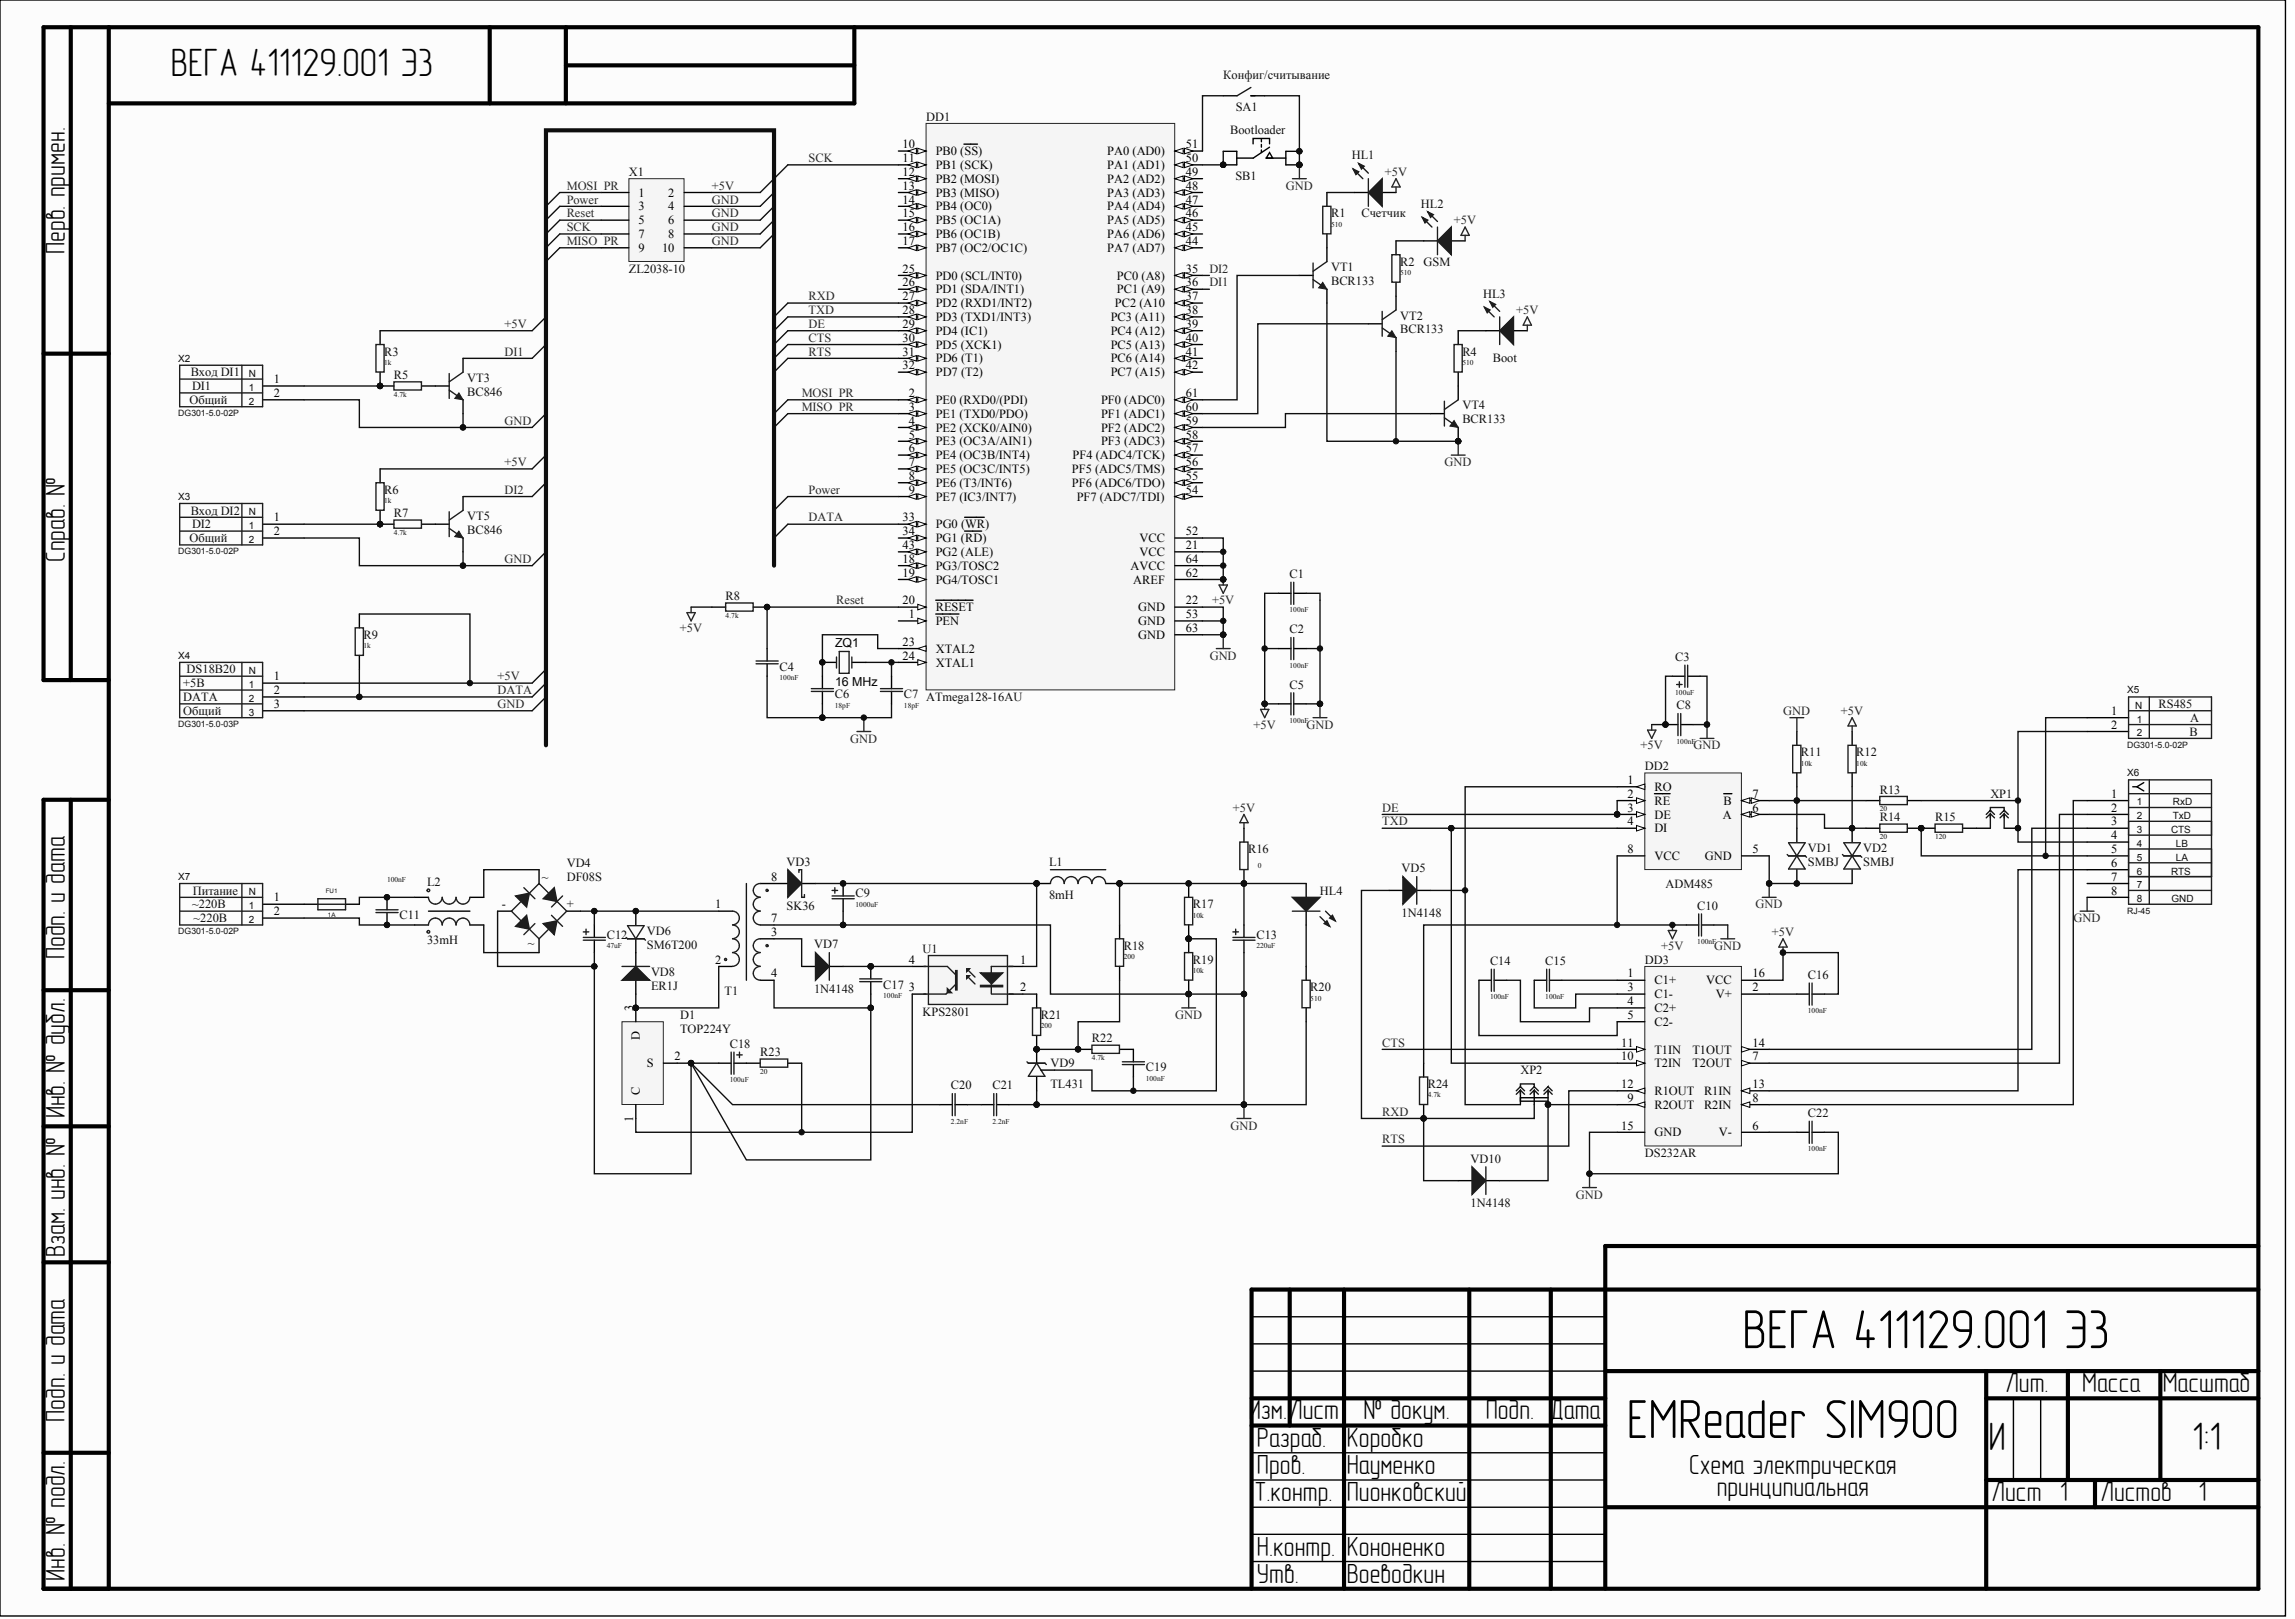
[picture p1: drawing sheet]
<svg xmlns="http://www.w3.org/2000/svg" width="700mm" height="494mm" viewBox="0 0 700 494" stroke-linecap="round" stroke-linejoin="round" font-family="sans-serif">
<defs><g id="words">
<g font-size="16.9">
<text x="531.7" y="411.3">ВЕГА 411129.001 Э3</text>
<text x="496.4" y="438.7">EMReader SIM900</text>
</g>
<g font-size="12.1">
<text x="52.1" y="23.3">ВЕГА 411129.001 Э3</text>
<text x="606.7" y="442.2">И</text>
<text x="668.9" y="442.2">1:1</text>
</g>
<g font-size="8.4">
<text x="19.7" y="77.5" transform="rotate(-90 19.7 77.5)">Перв. примен.</text>
<text x="19.7" y="171.5" transform="rotate(-90 19.7 171.5)">Справ. №</text>
<text x="19.7" y="292.6" transform="rotate(-90 19.7 292.6)">Подп. и дата</text>
<text x="19.7" y="341.2" transform="rotate(-90 19.7 341.2)">Инв. № дубл.</text>
<text x="19.7" y="383.6" transform="rotate(-90 19.7 383.6)">Взам. инв. №</text>
<text x="611.9" y="424.7">Лит.</text>
<text x="635.4" y="424.7">Масса</text>
<text x="659.9" y="424.7">Масштаб</text>
<text x="19.7" y="433.7" transform="rotate(-90 19.7 433.7)">Подп. и дата</text>
<text x="381" y="433">Изм.Лист</text>
<text x="416" y="433">№ докум.</text>
<text x="453.3" y="433">Подп. Дата</text>
<text x="383.5" y="441.3">Разраб.</text>
<text x="410.9" y="441.3">Коробко</text>
<text x="383.5" y="449.6">Пров.</text>
<text x="410.9" y="449.6">Науменко</text>
<text x="515.4" y="449.6">Схема электрическая</text>
<text x="382.7" y="457.9">Т.контр.</text>
<text x="410.9" y="457.9">Пионковский</text>
<text x="523.8" y="456.2">принципиальная</text>
<text x="607.7" y="457.9">Лист 1</text>
<text x="640.9" y="457.9">Листов</text>
<text x="670.8" y="457.9">1</text>
<text x="383.5" y="474.5">Н.контр.</text>
<text x="410.9" y="474.5">Кононенко</text>
<text x="19.7" y="482.3" transform="rotate(-90 19.7 482.3)">Инв. № подл.</text>
<text x="383.5" y="482.8">Утв.</text>
<text x="410.9" y="482.8">Воеводкин</text>
</g>
<g font-size="3.8" fill="#0e0e0e">
<text x="373.2" y="24.2">Конфиг/считывание</text>
<text x="377" y="33.9">SA1</text>
<text x="282.6" y="36.8">DD1</text>
<text x="375.4" y="41">Bootloader</text>
<text x="191.9" y="53.7">X1</text>
<text x="412.5" y="48.6">HL1</text>
<text x="377" y="54.9">SB1</text>
<text x="433.6" y="63.4">HL2</text>
<text x="406.1" y="66.3">R1</text>
<text x="415.4" y="66.3">Счетчик</text>
<text x="191.9" y="83.2">ZL2038-10</text>
<text x="406.1" y="82.8">VT1</text>
<text x="427.2" y="81.1">R2</text>
<text x="434.4" y="81.1">GSM</text>
<text x="406.1" y="87">BCR133</text>
<text x="452.5" y="90.8">HL3</text>
<text x="427.2" y="97.5">VT2</text>
<text x="427.2" y="101.7">BCR133</text>
<text x="117.2" y="108.5">R3</text>
<text x="446.2" y="108.5">R4</text>
<text x="455.5" y="110.6">Boot</text>
<text x="58.2" y="114.8">Вход DI1</text>
<text x="58.6" y="119">DI1</text>
<text x="120.2" y="115.6">R5</text>
<text x="142.5" y="116.5">VT3</text>
<text x="57.8" y="123.2">Общий</text>
<text x="142.5" y="120.7">BC846</text>
<text x="446.2" y="124.9">VT4</text>
<text x="446.2" y="129.1">BCR133</text>
<text x="117.2" y="150.6">R6</text>
<text x="58.2" y="157">Вход DI2</text>
<text x="58.6" y="161.2">DI2</text>
<text x="120.2" y="157.8">R7</text>
<text x="142.5" y="158.6">VT5</text>
<text x="57.8" y="165.4">Общий</text>
<text x="142.5" y="162.9">BC846</text>
<text x="393.5" y="176.4">C1</text>
<text x="221.4" y="183.1">R8</text>
<text x="110.9" y="194.9">R9</text>
<text x="393.5" y="193.2">C2</text>
<text x="511.2" y="201.6">C3</text>
<text x="55.9" y="209.7">+5B</text>
<text x="56.9" y="205.4">DS18B20</text>
<text x="237.9" y="204.6">C4</text>
<text x="55.9" y="213.9">DATA</text>
<text x="254.7" y="213">C6</text>
<text x="275.8" y="213">C7 ATmega128-16AU</text>
<text x="393.5" y="210.1">C5</text>
<text x="658.6" y="216">RS485</text>
<text x="55.9" y="218.1">Общий</text>
<text x="511.6" y="216.4">C8</text>
<text x="668.3" y="220.2">A</text>
<text x="668" y="224.4">B</text>
<text x="549.5" y="230.7">R11</text>
<text x="566.4" y="230.7">R12</text>
<text x="501.9" y="235">DD2</text>
<text x="573.6" y="242.1">R13</text>
<text x="607.3" y="243.4">XP1</text>
<text x="573.6" y="250.6">R14</text>
<text x="590.4" y="250.6">R15</text>
<text x="380.8" y="260.2">R16</text>
<text x="551.6" y="260">VD1</text>
<text x="568.5" y="260">VD2</text>
<text x="165.3" y="268.7">~</text>
<text x="172.9" y="264.5">VD4</text>
<text x="172.9" y="268.7">DF08S</text>
<text x="240" y="264">VD3</text>
<text x="320.1" y="264">L1</text>
<text x="427.6" y="266.2">VD5</text>
<text x="551.6" y="264.3">SMBJ</text>
<text x="568.5" y="264.3">SMBJ</text>
<text x="58.8" y="272.9">Питание</text>
<text x="130.3" y="270.4">L2</text>
<text x="261.1" y="273.7">C9</text>
<text x="320.1" y="274.2">8mH</text>
<text x="402.8" y="272.9">HL4</text>
<text x="508.2" y="270.8">ADM485</text>
<text x="58.6" y="277.1">~220B</text>
<text x="59" y="281.3">~220B</text>
<text x="121.9" y="280.5">C11</text>
<text x="153.1" y="277.1">-</text>
<text x="172.9" y="277.1">+</text>
<text x="240" y="277.5">SK36</text>
<text x="364" y="277.1">R17</text>
<text x="427.6" y="279.6">1N4148</text>
<text x="517.9" y="277.5">C10</text>
<text x="185.1" y="286.4">C12</text>
<text x="197.4" y="285.3">VD6</text>
<text x="383.4" y="286.4">C13</text>
<text x="130.3" y="288.1">33mH</text>
<text x="161.1" y="288.9">~</text>
<text x="197.4" y="289.6">SM6T200</text>
<text x="248.4" y="289.3">VD7</text>
<text x="281.5" y="290.7">U1</text>
<text x="342.9" y="289.8">R18</text>
<text x="364" y="294">R19</text>
<text x="501.9" y="294">DD3</text>
<text x="198.6" y="297.8">VD8</text>
<text x="454.6" y="294.4">C14</text>
<text x="471.5" y="294.4">C15</text>
<text x="551.6" y="298.6">C16</text>
<text x="198.6" y="302">ER1J</text>
<text x="221.1" y="303.7">T1</text>
<text x="248.4" y="302.8">1N4148</text>
<text x="269.5" y="301.6">C17</text>
<text x="399.8" y="302.4">R20</text>
<text x="207.5" y="310.8">D1</text>
<text x="281.5" y="309.8">KPS2801</text>
<text x="317.6" y="310.8">R21</text>
<text x="207.5" y="315.1">TOP224Y</text>
<text x="222.7" y="319.7">C18</text>
<text x="232" y="322.2">R23</text>
<text x="333.2" y="318">R22</text>
<text x="320.5" y="325.6">VD9</text>
<text x="349.6" y="326.9">C19</text>
<text x="463.9" y="327.7">XP2</text>
<text x="290.2" y="332.3">C20</text>
<text x="302.8" y="332.3">C21</text>
<text x="320.5" y="331.9">TL431</text>
<text x="435.7" y="331.9">R24</text>
<text x="551.6" y="340.8">C22</text>
<text x="501.9" y="353">DS232AR</text>
<text x="448.7" y="354.7">VD10</text>
<text x="448.7" y="368.2">1N4148</text>
</g>
<g font-size="3.8">
<text x="275.4" y="45.2">10</text>
<text x="285.5" y="47.3">PB0 (SS)</text>
<text x="337.9" y="47.3">PA0 (AD0)</text>
<text x="361.9" y="45.2">51</text>
<text x="275.4" y="49.5">11</text>
<text x="275.4" y="53.7">12</text>
<text x="285.5" y="51.6">PB1 (SCK)</text>
<text x="337.9" y="51.6">PA1 (AD1)</text>
<text x="361.9" y="53.7">49</text>
<text x="361.9" y="49.5">50</text>
<text x="194.8" y="60">1</text>
<text x="203.9" y="60">2</text>
<text x="275.4" y="57.9">13</text>
<text x="285.5" y="55.8">PB2 (MOSI)</text>
<text x="285.5" y="60">PB3 (MISO)</text>
<text x="337.9" y="60">PA3 (AD3)</text>
<text x="337.9" y="55.8">PA2 (AD2)</text>
<text x="361.9" y="57.9">48</text>
<text x="194.8" y="64.2">3</text>
<text x="203.9" y="64.2">4</text>
<text x="275.4" y="62.1">14</text>
<text x="285.5" y="64.2">PB4 (OC0)</text>
<text x="337.9" y="64.2">PA4 (AD4)</text>
<text x="361.9" y="62.1">47</text>
<text x="194.8" y="68.4">5</text>
<text x="203.9" y="68.4">6</text>
<text x="275.4" y="66.3">15</text>
<text x="275.4" y="70.5">16</text>
<text x="285.5" y="68.4">PB5 (OC1A)</text>
<text x="337.9" y="68.4">PA5 (AD5)</text>
<text x="361.9" y="70.5">45</text>
<text x="361.9" y="66.3">46</text>
<text x="194.8" y="72.6">7</text>
<text x="194.8" y="76.9">9</text>
<text x="202" y="76.9">10</text>
<text x="203.9" y="72.6">8</text>
<text x="275.4" y="74.7">17</text>
<text x="285.5" y="72.6">PB6 (OC1B)</text>
<text x="285.5" y="76.9">PB7 (OC2/OC1C)</text>
<text x="337.9" y="76.9">PA7 (AD7)</text>
<text x="337.9" y="72.6">PA6 (AD6)</text>
<text x="361.9" y="74.7">44</text>
<text x="275.4" y="83.2">25</text>
<text x="361.9" y="83.2">35</text>
<text x="275.4" y="87.4">26</text>
<text x="285.5" y="85.3">PD0 (SCL/INT0)</text>
<text x="285.5" y="89.5">PD1 (SDA/INT1)</text>
<text x="340.8" y="85.3">PC0 (A8)</text>
<text x="340.8" y="89.5">PC1 (A9)</text>
<text x="361.9" y="87.4">36</text>
<text x="275.4" y="91.6">27</text>
<text x="275.4" y="95.8">28</text>
<text x="285.5" y="93.7">PD2 (RXD1/INT2)</text>
<text x="340.2" y="93.7">PC2 (A10</text>
<text x="361.9" y="91.6">37</text>
<text x="361.9" y="95.8">38</text>
<text x="275.4" y="100">29</text>
<text x="285.5" y="97.9">PD3 (TXD1/INT3)</text>
<text x="338.9" y="97.9">PC3 (A11)</text>
<text x="361.9" y="100">39</text>
<text x="275.4" y="104.3">30</text>
<text x="285.5" y="102.2">PD4 (IC1)</text>
<text x="285.5" y="106.4">PD5 (XCK1)</text>
<text x="338.9" y="102.2">PC4 (A12)</text>
<text x="338.9" y="106.4">PC5 (A13)</text>
<text x="361.9" y="104.3">40</text>
<text x="275.4" y="108.5">31</text>
<text x="275.4" y="112.7">32</text>
<text x="285.5" y="110.6">PD6 (T1)</text>
<text x="338.9" y="110.6">PC6 (A14)</text>
<text x="361.9" y="108.5">41</text>
<text x="361.9" y="112.7">42</text>
<text x="83.5" y="116.9">1</text>
<text x="285.5" y="114.8">PD7 (T2)</text>
<text x="338.9" y="114.8">PC7 (A15)</text>
<text x="83.5" y="121.1">2</text>
<text x="277.3" y="121.1">2</text>
<text x="277.3" y="125.3">3</text>
<text x="285.5" y="123.2">PE0 (RXD0/(PDI)</text>
<text x="336" y="123.2">PF0 (ADC0)</text>
<text x="361.9" y="125.3">60</text>
<text x="361.9" y="121.1">61</text>
<text x="277.3" y="129.6">4</text>
<text x="285.5" y="127.4">PE1 (TXD0/PDO)</text>
<text x="285.5" y="131.7">PE2 (XCK0/AIN0)</text>
<text x="336" y="131.7">PF2 (ADC2)</text>
<text x="336" y="127.4">PF1 (ADC1)</text>
<text x="361.9" y="129.6">59</text>
<text x="277.3" y="133.8">5</text>
<text x="277.3" y="138">6</text>
<text x="285.5" y="135.9">PE3 (OC3A/AIN1)</text>
<text x="336" y="135.9">PF3 (ADC3)</text>
<text x="361.9" y="138">57</text>
<text x="361.9" y="133.8">58</text>
<text x="277.3" y="142.2">7</text>
<text x="285.5" y="140.1">PE4 (OC3B/INT4)</text>
<text x="327.3" y="140.1">PF4 (ADC4/TCK)</text>
<text x="361.9" y="142.2">56</text>
<text x="277.3" y="146.4">8</text>
<text x="285.5" y="144.3">PE5 (OC3C/INT5)</text>
<text x="285.5" y="148.5">PE6 (T3/INT6)</text>
<text x="327.1" y="148.5">PF6 (ADC6/TDO)</text>
<text x="327.1" y="144.3">PF5 (ADC5/TMS)</text>
<text x="361.9" y="146.4">55</text>
<text x="277.3" y="150.6">9</text>
<text x="285.5" y="152.7">PE7 (IC3/INT7)</text>
<text x="328.5" y="152.7">PF7 (ADC7/TDI)</text>
<text x="361.9" y="150.6">54</text>
<text x="83.5" y="159.1">1</text>
<text x="275.4" y="159.1">33</text>
<text x="285.5" y="161.2">PG0 (WR)</text>
<text x="83.5" y="163.3">2</text>
<text x="275.4" y="163.3">34</text>
<text x="275.4" y="167.5">43</text>
<text x="285.5" y="165.4">PG1 (RD)</text>
<text x="347.7" y="165.4">VCC</text>
<text x="361.9" y="167.5">21</text>
<text x="361.9" y="163.3">52</text>
<text x="275.4" y="171.7">18</text>
<text x="285.5" y="173.8">PG3/TOSC2</text>
<text x="285.5" y="169.6">PG2 (ALE)</text>
<text x="344.9" y="173.8">AVCC</text>
<text x="347.7" y="169.6">VCC</text>
<text x="361.9" y="171.7">64</text>
<text x="275.4" y="175.9">19</text>
<text x="285.5" y="178">PG4/TOSC1</text>
<text x="345.8" y="178">AREF</text>
<text x="361.9" y="175.9">62</text>
<text x="275.4" y="184.4">20</text>
<text x="361.9" y="184.4">22</text>
<text x="277.3" y="188.6">1</text>
<text x="285.5" y="190.7">PEN</text>
<text x="285.5" y="186.5">RESET</text>
<text x="347.3" y="186.5">GND</text>
<text x="347.3" y="190.7">GND</text>
<text x="361.9" y="188.6">53</text>
<text x="254.8" y="197.5">ZQ1</text>
<text x="275.4" y="197">23</text>
<text x="347.3" y="194.9">GND</text>
<text x="361.9" y="192.8">63</text>
<text x="275.4" y="201.2">24</text>
<text x="285.5" y="199.1">XTAL2</text>
<text x="285.5" y="203.3">XTAL1</text>
<text x="83.5" y="207.6">1</text>
<text x="254.8" y="209.2">16 MHz</text>
<text x="83.5" y="211.8">2</text>
<text x="83.5" y="216">3</text>
<text x="644.2" y="218.1">1</text>
<text x="644.2" y="222.3">2</text>
<text x="496.6" y="239.2">1</text>
<text x="496.6" y="243.4">2</text>
<text x="504.8" y="241.3">RO</text>
<text x="504.8" y="245.5">RE</text>
<text x="525.9" y="245.5">B</text>
<text x="534.8" y="243.4">7</text>
<text x="644.2" y="243.4">1</text>
<text x="496.6" y="247.6">3</text>
<text x="496.6" y="251.8">4</text>
<text x="504.8" y="249.7">DE</text>
<text x="525.7" y="249.7">A</text>
<text x="534.8" y="247.6">6</text>
<text x="644.2" y="247.6">2</text>
<text x="644.2" y="251.8">3</text>
<text x="504.8" y="253.9">DI</text>
<text x="644.2" y="256">4</text>
<text x="496.6" y="260.2">8</text>
<text x="504.8" y="262.4">VCC</text>
<text x="520.2" y="262.4">GND</text>
<text x="534.8" y="260.2">5</text>
<text x="644.2" y="260.2">5</text>
<text x="235.3" y="268.7">8</text>
<text x="644.2" y="264.5">6</text>
<text x="644.2" y="268.7">7</text>
<text x="83.5" y="275">1</text>
<text x="644.2" y="272.9">8</text>
<text x="83.5" y="279.2">2</text>
<text x="218.3" y="277.1">1</text>
<text x="235.3" y="281.3">7</text>
<text x="235.3" y="285.5">3</text>
<text x="218.3" y="294">2</text>
<text x="277.3" y="294">4</text>
<text x="311.2" y="294">1</text>
<text x="235.3" y="298.2">4</text>
<text x="496.6" y="298.2">1</text>
<text x="534.8" y="298.2">16</text>
<text x="277.3" y="302.4">3</text>
<text x="311.2" y="302.4">2</text>
<text x="496.6" y="302.4">3</text>
<text x="504.8" y="300.3">C1+</text>
<text x="504.8" y="304.5">C1-</text>
<text x="520.6" y="300.3">VCC</text>
<text x="523.6" y="304.5">V+</text>
<text x="534.8" y="302.4">2</text>
<text x="193.2" y="308.3" transform="rotate(-90 193.2 308.3)">3</text>
<text x="496.6" y="306.6">4</text>
<text x="496.6" y="310.8">5</text>
<text x="504.8" y="308.7">C2+</text>
<text x="195.3" y="317.4" transform="rotate(-90 195.3 317.4)">D</text>
<text x="504.8" y="312.9">C2-</text>
<text x="205.8" y="323.5">2</text>
<text x="494.7" y="323.5">10</text>
<text x="494.7" y="319.3">11</text>
<text x="504.8" y="321.4">T1IN</text>
<text x="516.4" y="321.4">T1OUT</text>
<text x="534.8" y="323.5">7</text>
<text x="534.8" y="319.3">14</text>
<text x="197.4" y="325.6">S</text>
<text x="504.8" y="325.6">T2IN</text>
<text x="516.4" y="325.6">T2OUT</text>
<text x="195.3" y="334" transform="rotate(-90 195.3 334)">C</text>
<text x="494.7" y="331.9">12</text>
<text x="504.8" y="334">R1OUT</text>
<text x="520" y="334">R1IN</text>
<text x="534.8" y="331.9">13</text>
<text x="496.6" y="336.1">9</text>
<text x="504.8" y="338.2">R2OUT</text>
<text x="520" y="338.2">R2IN</text>
<text x="534.8" y="336.1">8</text>
<text x="193.2" y="342.3" transform="rotate(-90 193.2 342.3)">1</text>
<text x="494.7" y="344.6">15</text>
<text x="504.8" y="346.7">GND</text>
<text x="524.4" y="346.7">V-</text>
<text x="534.8" y="344.6">6</text>
</g>
<g font-size="3.8" fill="#262626">
<text x="246.7" y="49.5">SCK</text>
<text x="422.5" y="53.7">+5V</text>
<text x="172.9" y="57.9">MOSI_PR</text>
<text x="217.2" y="57.9">+5V</text>
<text x="392.3" y="57.9">GND</text>
<text x="172.9" y="62.1">Power</text>
<text x="217.2" y="62.1">GND</text>
<text x="172.9" y="66.3">Reset</text>
<text x="172.9" y="70.5">SCK</text>
<text x="217.2" y="66.3">GND</text>
<text x="217.2" y="70.5">GND</text>
<text x="443.6" y="68.4">+5V</text>
<text x="172.9" y="74.7">MISO_PR</text>
<text x="217.2" y="74.7">GND</text>
<text x="369" y="83.2">DI2</text>
<text x="369" y="87.4">DI1</text>
<text x="246.7" y="91.6">RXD</text>
<text x="246.7" y="95.8">TXD</text>
<text x="462.6" y="95.8">+5V</text>
<text x="153.9" y="100">+5V</text>
<text x="246.7" y="100">DE</text>
<text x="246.7" y="104.3">CTS</text>
<text x="153.9" y="108.5">DI1</text>
<text x="246.7" y="108.5">RTS</text>
<text x="244.6" y="121.1">MOSI_PR</text>
<text x="244.6" y="125.3">MISO_PR</text>
<text x="153.9" y="129.6">GND</text>
<text x="153.9" y="142.2">+5V</text>
<text x="440.8" y="142.2">GND</text>
<text x="153.9" y="150.6">DI2</text>
<text x="246.7" y="150.6">Power</text>
<text x="246.7" y="159.1">DATA</text>
<text x="153.9" y="171.7">GND</text>
<text x="255.2" y="184.4">Reset</text>
<text x="369.8" y="184.4">+5V</text>
<text x="207.5" y="192.8">+5V</text>
<text x="369.1" y="201.2">GND</text>
<text x="151.8" y="207.6">+5V</text>
<text x="151.8" y="216">GND</text>
<text x="151.8" y="211.8">DATA</text>
<text x="544.1" y="218.1">GND</text>
<text x="561.7" y="218.1">+5V</text>
<text x="259.5" y="226.5">GND</text>
<text x="382.5" y="222.3">+5V</text>
<text x="398.6" y="222.3">GND</text>
<text x="500.6" y="228.6">+5V</text>
<text x="516.7" y="228.6">GND</text>
<text x="376.2" y="247.6">+5V</text>
<text x="421.7" y="251.8">TXD</text>
<text x="421.7" y="247.6">DE</text>
<text x="535.7" y="277.1">GND</text>
<text x="632.7" y="281.3">GND</text>
<text x="540.6" y="285.5">+5V</text>
<text x="506.9" y="289.8">+5V</text>
<text x="523" y="289.8">GND</text>
<text x="358.6" y="310.8">GND</text>
<text x="421.7" y="319.3">CTS</text>
<text x="421.7" y="340.4">RXD</text>
<text x="375.4" y="344.6">GND</text>
<text x="421.7" y="348.8">RTS</text>
<text x="480.9" y="365.6">GND</text>
</g>
<g font-size="3" fill="#0e0e0e">
<text x="54.4" y="110.4">X2</text>
<text x="75.9" y="119.2">1</text>
<text x="75.9" y="115">N</text>
<text x="75.9" y="123.4">2</text>
<text x="54.4" y="152.5">X3</text>
<text x="75.9" y="161.4">1</text>
<text x="75.9" y="157.2">N</text>
<text x="75.9" y="165.6">2</text>
<text x="54.4" y="201">X4</text>
<text x="75.9" y="209.9">1</text>
<text x="75.9" y="205.7">N</text>
<text x="75.9" y="214.1">2</text>
<text x="649.1" y="211.6">X5</text>
<text x="75.9" y="218.3">3</text>
<text x="651.5" y="216.2">N</text>
<text x="652" y="220.4">1</text>
<text x="652" y="224.6">2</text>
<text x="649.1" y="236.9">X6</text>
<text x="652" y="245.7">1</text>
<text x="663" y="245.7">RxD</text>
<text x="652" y="249.9">2</text>
<text x="662.9" y="249.9">TxD</text>
<text x="652" y="254.1">3</text>
<text x="662.4" y="254.1">CTS</text>
<text x="652" y="258.4">4</text>
<text x="652" y="262.6">5</text>
<text x="663.9" y="258.4">LB</text>
<text x="663.9" y="262.6">LA</text>
<text x="54.4" y="268.5">X7</text>
<text x="652" y="266.8">6</text>
<text x="662.4" y="266.8">RTS</text>
<text x="75.9" y="273.1">N</text>
<text x="652" y="271">7</text>
<text x="652" y="275.2">8</text>
<text x="662.6" y="275.2">GND</text>
<text x="75.9" y="281.5">2</text>
<text x="75.9" y="277.3">1</text>
</g>
<g font-size="2.7" fill="#0e0e0e">
<text x="54.4" y="126.9">DG301-5.0-02P</text>
<text x="54.4" y="169.1">DG301-5.0-02P</text>
<text x="54.4" y="221.8">DG301-5.0-03P</text>
<text x="649.1" y="228.1">DG301-5.0-02P</text>
<text x="649.1" y="278.7">RJ-45</text>
<text x="54.4" y="285">DG301-5.0-02P</text>
</g>
<g font-size="2.3" fill="#0e0e0e">
<text x="406.1" y="69.2">510</text>
<text x="427.2" y="83.9">510</text>
<text x="117.2" y="111.3">1k</text>
<text x="446.2" y="111.3">510</text>
<text x="120.2" y="121">4.7k</text>
<text x="117.2" y="153.5">1k</text>
<text x="120.2" y="163.2">4.7k</text>
<text x="221.4" y="188.5">4.7k</text>
<text x="393.5" y="186.8">100nF</text>
<text x="110.9" y="197.8">1k</text>
<text x="393.5" y="203.7">100nF</text>
<text x="237.9" y="207.5">100nF</text>
<text x="254.7" y="215.9">18pF</text>
<text x="275.8" y="215.9">18pF</text>
<text x="511.2" y="212.1">100uF</text>
<text x="393.5" y="220.5">100nF</text>
<text x="511.6" y="226.9">100nF</text>
<text x="549.5" y="233.6">10k</text>
<text x="566.4" y="233.6">10k</text>
<text x="573.6" y="247.5">20</text>
<text x="573.6" y="255.9">20</text>
<text x="590.4" y="255.9">120</text>
<text x="118.1" y="269">100nF</text>
<text x="383.8" y="264.8">0</text>
<text x="261.1" y="276.6">1000uF</text>
<text x="364" y="280">10k</text>
<text x="517.9" y="288">100nF</text>
<text x="185.1" y="289.3">47uF</text>
<text x="342.9" y="292.6">200</text>
<text x="383.4" y="289.3">220uF</text>
<text x="364" y="296.8">10k</text>
<text x="269.5" y="304.4">100nF</text>
<text x="399.8" y="305.3">510</text>
<text x="454.6" y="304.9">100nF</text>
<text x="471.5" y="304.9">100nF</text>
<text x="551.6" y="309.1">100nF</text>
<text x="317.6" y="313.7">200</text>
<text x="333.2" y="323.4">4.7k</text>
<text x="232" y="327.6">20</text>
<text x="349.6" y="329.7">100nF</text>
<text x="222.7" y="330.2">100uF</text>
<text x="435.7" y="334.8">4.7k</text>
<text x="290.2" y="342.8">2.2nF</text>
<text x="302.8" y="342.8">2.2nF</text>
<text x="551.6" y="351.2">100nF</text>
</g>
<g font-size="1.9" fill="#0e0e0e">
<text x="99.4" y="272.3">FU1</text>
<text x="100.1" y="279.7">1A</text>
</g>
</g></defs>
<path d="M0 0h697.3v492.9h-697.3z" fill="#fcfcfc"/>
<g fill="none" stroke="#000" stroke-width="1.3">
<path d="M21.6 8.3v199.2M33.2 8.3v476.4M149.4 8.3v23.2M172.7 8.3v23.2M172.7 19.9h88M260.7 8.3v23.2h-227.5M13.3 107.9h19.9M33.2 207.5h-19.9v-199.2h675.8v476.4h-675.8v-240.7h19.9M21.6 244v240.7M13.3 302.1h19.9M13.3 343.6h19.9M13.3 385.1h19.9"/>
<path d="M393.5 393.4v41.5M410.1 393.4v91.3M448.3 393.4v91.3M473.2 393.4v91.3M689.1 393.4h-307.2v91.3M689.1 380.1h-199.3v104.6M489.8 418.3h199.3M606 418.3v66.4M631 418.3v33.2M659.2 418.3v33.2M381.9 426.6h107.9M381.9 434.9h107.9"/>
<path d="M606 426.6h83.1M13.3 443.2h19.9M489.8 459.8h199.3M606 451.5h83.1M639.2 451.5v8.3"/>
</g>
<path d="M0 0h697.4v493h-697.4zM381.9 418.3h107.9M381.9 410h107.9M381.9 401.7h107.9M614.4 426.6v24.9M622.7 426.6v24.9M381.9 459.8h107.9M381.9 451.5h107.9M381.9 443.2h107.9M381.9 476.4h107.9M381.9 468.1h107.9" fill="none" stroke="#000" stroke-width=".42"/>
<path d="M366.9 168.3h6.3M366.9 172.6h6.3M274.1 197.9h-6.3v-4.3h-16.9v12.7M366.9 189.4h6.3M385.9 197.9h4.2M398.5 197.9h4.3M234.1 206.3v12.6h16.8M264.2 202.1h9.9M272 202.1v4.2" fill="none" stroke="#0e0e0e" stroke-width=".42"/>
<path d="M372 178.5h2.5l-1.3 2.5zM373.2 176.8v1.7M209.6 186.9h2.5l-1.2 2.5zM210.9 185.2v1.7M371.1 197.9h4.3M373.2 193.6v4.3M263.6 218.9v4.2M384.6 216.4h2.6l-1.3 2.5zM385.9 214.7v1.7M400.7 218.9h4.2M402.8 214.7v4.2M261.5 223.1h4.2" fill="none" stroke="#262626" stroke-width=".42"/>
<g fill="#0e0e0e" stroke="#0e0e0e" stroke-width=".31">
<circle cx="263.6" cy="218.9" r=".82"/>
<circle cx="272" cy="202" r=".82"/>
<circle cx="373.2" cy="193.6" r=".82"/>
<circle cx="373.2" cy="176.8" r=".82"/>
<circle cx="385.9" cy="197.8" r=".82"/>
<circle cx="402.7" cy="197.8" r=".82"/>
<circle cx="385.9" cy="214.7" r=".82"/>
<circle cx="402.7" cy="214.7" r=".82"/>
<circle cx="250.9" cy="218.9" r=".82"/>
<circle cx="373.2" cy="168.3" r=".82"/>
<circle cx="373.2" cy="189.4" r=".82"/>
<circle cx="373.2" cy="172.5" r=".82"/>
</g>
<path d="M501.9 294.8h29.5v54.8h-29.5z" fill="#f5f5f5" stroke="#262626" stroke-width=".31"/>
<path d="M493.4 299h8.5M531.4 299h8.4M493.4 303.3h8.5M493.4 307.5h8.5M493.4 311.7h8.5M531.4 303.3h8.4M531.4 324.3h8.4M531.4 345.4h8.4" fill="none" stroke="#000" stroke-width=".42"/>
<path d="M531.4 323.5l2.5 .8-2.5 .9z" fill="#fcfcfc" stroke="#000" stroke-width=".31"/>
<path d="M531.4 337h8.4" fill="none" stroke="#000" stroke-width=".42"/>
<path d="M531.4 337l2.5-.9v1.7z" fill="#fcfcfc" stroke="#000" stroke-width=".31"/>
<path d="M493.4 337h8.5" fill="none" stroke="#000" stroke-width=".42"/>
<path d="M499.3 337l2.6-.9v1.7z" fill="#fcfcfc" stroke="#000" stroke-width=".31"/>
<path d="M493.4 324.3h8.5" fill="none" stroke="#000" stroke-width=".42"/>
<path d="M499.3 323.5l2.6 .8-2.6 .9z" fill="#fcfcfc" stroke="#000" stroke-width=".31"/>
<path d="M493.4 320.1h8.5" fill="none" stroke="#000" stroke-width=".42"/>
<path d="M499.3 319.3l2.6 .8-2.6 .9z" fill="#fcfcfc" stroke="#000" stroke-width=".31"/>
<path d="M493.4 332.8h8.5" fill="none" stroke="#000" stroke-width=".42"/>
<path d="M499.3 332.8l2.6-.9v1.7z" fill="#fcfcfc" stroke="#000" stroke-width=".31"/>
<path d="M531.4 332.8h8.4" fill="none" stroke="#000" stroke-width=".42"/>
<path d="M531.4 332.8l2.5-.9v1.7z" fill="#fcfcfc" stroke="#000" stroke-width=".31"/>
<path d="M531.4 320.1h8.4" fill="none" stroke="#000" stroke-width=".42"/>
<path d="M531.4 319.3l2.5 .8-2.5 .9z" fill="#fcfcfc" stroke="#000" stroke-width=".31"/>
<path d="M493.4 345.4h8.5" fill="none" stroke="#000" stroke-width=".42"/>
<path d="M501.9 235.8h29.5v29.5h-29.5z" fill="#f5f5f5" stroke="#262626" stroke-width=".31"/>
<path d="M493.4 240h8.5" fill="none" stroke="#000" stroke-width=".42"/>
<path d="M499.3 240l2.6-.8v1.7z" fill="#fcfcfc" stroke="#000" stroke-width=".31"/>
<path d="M493.4 244.2h8.5" fill="none" stroke="#000" stroke-width=".42"/>
<path d="M499.3 243.4l2.6 .8-2.6 .9z" fill="#fcfcfc" stroke="#000" stroke-width=".31"/>
<path d="M493.4 248.4h8.5M504.8 242.1h4.8" fill="none" stroke="#000" stroke-width=".42"/>
<path d="M499.3 247.6l2.6 .8-2.6 .9z" fill="#fcfcfc" stroke="#000" stroke-width=".31"/>
<circle cx="493.4" cy="248.4" r=".82" fill="#0e0e0e" stroke="#0e0e0e" stroke-width=".31"/>
<path d="M493.4 252.7h8.5" fill="none" stroke="#000" stroke-width=".42"/>
<path d="M499.3 251.8l2.6 .9-2.6 .8z" fill="#fcfcfc" stroke="#000" stroke-width=".31"/>
<path d="M531.4 248.4h8.4M531.4 261.1h8.4" fill="none" stroke="#000" stroke-width=".42"/>
<g fill="#fcfcfc" stroke="#000" stroke-width=".31">
<path d="M531.4 248.4l2.5-.8v1.7z"/>
<path d="M534.3 247.6l2.6 .8-2.6 .9z"/>
</g>
<path d="M531.4 244.2h8.4" fill="none" stroke="#000" stroke-width=".42"/>
<g fill="#fcfcfc" stroke="#000" stroke-width=".31">
<path d="M531.4 244.2l2.5-.8v1.7z"/>
<path d="M534.3 243.4l2.6 .8-2.6 .9z"/>
</g>
<path d="M526 242.1h2.4M548.3 252.7v4.2M565.1 252.7v4.2M493.4 261.1h8.5M548.3 265.3v4.2M565.1 265.3v4.2" fill="none" stroke="#000" stroke-width=".42"/>
<g fill="#0e0e0e" stroke="#0e0e0e" stroke-width=".31">
<circle cx="493.4" cy="248.4" r=".82"/>
<circle cx="548.2" cy="269.5" r=".82"/>
<circle cx="565.1" cy="252.6" r=".82"/>
<circle cx="373.2" cy="193.6" r=".82"/>
<circle cx="373.2" cy="176.8" r=".82"/>
</g>
<path d="M545.7 257.1l5.1 8h-5.1l5.1-8zM562.6 257.1l5.1 8h-5.1l5.1-8zM545.3 260.7l.4 .4h5.1l.4 .4M562.2 260.7l.4 .4h5.1l.4 .4" fill="none" stroke="#1c1c1c" stroke-width=".42"/>
<path d="M366.9 164.1h6.3v12.7h-6.3M366.9 185.2h6.3v8.4h-6.3" fill="none" stroke="#0e0e0e" stroke-width=".42"/>
<path d="M282.6 37.6h75.8v172.9h-75.8z" fill="#f5f5f5" stroke="#262626" stroke-width=".31"/>
<path d="M274.1 189.4h8.5" fill="none" stroke="#000" stroke-width=".42"/>
<path d="M280 188.6l2.6 .8-2.6 .9z" fill="#fcfcfc" stroke="#000" stroke-width=".31"/>
<path d="M274.1 122h8.5M285.5 187.3h7.1" fill="none" stroke="#000" stroke-width=".42"/>
<g fill="#fcfcfc" stroke="#000" stroke-width=".31">
<path d="M280 121.1l2.6 .9-2.6 .8z"/>
<path d="M277.1 122l2.5-.9v1.7z"/>
</g>
<path d="M274.1 126.2h8.5" fill="none" stroke="#000" stroke-width=".42"/>
<g fill="#fcfcfc" stroke="#000" stroke-width=".31">
<path d="M280 125.3l2.6 .9-2.6 .8z"/>
<path d="M277.1 126.2l2.5-.9v1.7z"/>
</g>
<path d="M274.1 130.4h8.5" fill="none" stroke="#000" stroke-width=".42"/>
<g fill="#fcfcfc" stroke="#000" stroke-width=".31">
<path d="M280 129.6l2.6 .8-2.6 .8z"/>
<path d="M277.1 130.4l2.5-.8v1.6z"/>
</g>
<path d="M274.1 134.6h8.5" fill="none" stroke="#000" stroke-width=".42"/>
<g fill="#fcfcfc" stroke="#000" stroke-width=".31">
<path d="M280 133.8l2.6 .8-2.6 .9z"/>
<path d="M277.1 134.6l2.5-.8v1.7z"/>
</g>
<path d="M274.1 138.8h8.5" fill="none" stroke="#000" stroke-width=".42"/>
<g fill="#fcfcfc" stroke="#000" stroke-width=".31">
<path d="M280 138l2.6 .8-2.6 .9z"/>
<path d="M277.1 138.8l2.5-.8v1.7z"/>
</g>
<path d="M274.1 143h8.5" fill="none" stroke="#000" stroke-width=".42"/>
<g fill="#fcfcfc" stroke="#000" stroke-width=".31">
<path d="M280 142.2l2.6 .8-2.6 .9z"/>
<path d="M277.1 143l2.5-.8v1.7z"/>
</g>
<path d="M274.1 147.3h8.5" fill="none" stroke="#000" stroke-width=".42"/>
<g fill="#fcfcfc" stroke="#000" stroke-width=".31">
<path d="M280 146.4l2.6 .9-2.6 .8z"/>
<path d="M277.1 147.3l2.5-.9v1.7z"/>
</g>
<path d="M274.1 151.5h8.5" fill="none" stroke="#000" stroke-width=".42"/>
<g fill="#fcfcfc" stroke="#000" stroke-width=".31">
<path d="M280 150.6l2.6 .9-2.6 .8z"/>
<path d="M277.1 151.5l2.5-.9v1.7z"/>
</g>
<path d="M274.1 46.1h8.5" fill="none" stroke="#000" stroke-width=".42"/>
<g fill="#fcfcfc" stroke="#000" stroke-width=".31">
<path d="M280 45.2l2.6 .9-2.6 .8z"/>
<path d="M277.1 46.1l2.5-.9v1.7z"/>
</g>
<path d="M274.1 50.3h8.5M294.1 44h4.2" fill="none" stroke="#000" stroke-width=".42"/>
<g fill="#fcfcfc" stroke="#000" stroke-width=".31">
<path d="M280 49.5l2.6 .8-2.6 .8z"/>
<path d="M277.1 50.3l2.5-.8v1.6z"/>
</g>
<path d="M274.1 54.5h8.5" fill="none" stroke="#000" stroke-width=".42"/>
<g fill="#fcfcfc" stroke="#000" stroke-width=".31">
<path d="M280 53.7l2.6 .8-2.6 .9z"/>
<path d="M277.1 54.5l2.5-.8v1.7z"/>
</g>
<path d="M274.1 58.7h8.5" fill="none" stroke="#000" stroke-width=".42"/>
<g fill="#fcfcfc" stroke="#000" stroke-width=".31">
<path d="M280 57.9l2.6 .8-2.6 .9z"/>
<path d="M277.1 58.7l2.5-.8v1.7z"/>
</g>
<path d="M274.1 62.9h8.5" fill="none" stroke="#000" stroke-width=".42"/>
<g fill="#fcfcfc" stroke="#000" stroke-width=".31">
<path d="M280 62.1l2.6 .8-2.6 .9z"/>
<path d="M277.1 62.9l2.5-.8v1.7z"/>
</g>
<path d="M274.1 67.2h8.5" fill="none" stroke="#000" stroke-width=".42"/>
<g fill="#fcfcfc" stroke="#000" stroke-width=".31">
<path d="M280 66.3l2.6 .9-2.6 .8z"/>
<path d="M277.1 67.2l2.5-.9v1.7z"/>
</g>
<path d="M274.1 71.4h8.5" fill="none" stroke="#000" stroke-width=".42"/>
<g fill="#fcfcfc" stroke="#000" stroke-width=".31">
<path d="M280 70.5l2.6 .9-2.6 .8z"/>
<path d="M277.1 71.4l2.5-.9v1.7z"/>
</g>
<path d="M274.1 75.6h8.5" fill="none" stroke="#000" stroke-width=".42"/>
<g fill="#fcfcfc" stroke="#000" stroke-width=".31">
<path d="M280 74.7l2.6 .9-2.6 .8z"/>
<path d="M277.1 75.6l2.5-.9v1.7z"/>
</g>
<path d="M274.1 172.6h8.5" fill="none" stroke="#000" stroke-width=".42"/>
<g fill="#fcfcfc" stroke="#000" stroke-width=".31">
<path d="M280 171.7l2.6 .9-2.6 .8z"/>
<path d="M277.1 172.6l2.5-.9v1.7z"/>
</g>
<path d="M274.1 176.8h8.5" fill="none" stroke="#000" stroke-width=".42"/>
<g fill="#fcfcfc" stroke="#000" stroke-width=".31">
<path d="M280 175.9l2.6 .9-2.6 .8z"/>
<path d="M277.1 176.8l2.5-.9v1.7z"/>
</g>
<path d="M274.1 185.2h8.5" fill="none" stroke="#000" stroke-width=".42"/>
<path d="M280 184.4l2.6 .8-2.6 .8z" fill="#fcfcfc" stroke="#000" stroke-width=".31"/>
<path d="M358.5 168.3h8.4M274.1 197.9h8.5M285.5 183.1h11.4M358.5 185.2h8.4" fill="none" stroke="#000" stroke-width=".42"/>
<path d="M280 197.9l2.6-.9v1.7z" fill="#fcfcfc" stroke="#000" stroke-width=".31"/>
<path d="M274.1 202.1h8.5" fill="none" stroke="#000" stroke-width=".42"/>
<path d="M280 201.2l2.6 .9-2.6 .8z" fill="#fcfcfc" stroke="#000" stroke-width=".31"/>
<path d="M274.1 84h8.5" fill="none" stroke="#000" stroke-width=".42"/>
<g fill="#fcfcfc" stroke="#000" stroke-width=".31">
<path d="M280 83.2l2.6 .8-2.6 .9z"/>
<path d="M277.1 84l2.5-.8v1.7z"/>
</g>
<path d="M274.1 88.2h8.5" fill="none" stroke="#000" stroke-width=".42"/>
<g fill="#fcfcfc" stroke="#000" stroke-width=".31">
<path d="M280 87.4l2.6 .8-2.6 .9z"/>
<path d="M277.1 88.2l2.5-.8v1.7z"/>
</g>
<path d="M274.1 92.5h8.5" fill="none" stroke="#000" stroke-width=".42"/>
<g fill="#fcfcfc" stroke="#000" stroke-width=".31">
<path d="M280 91.6l2.6 .9-2.6 .8z"/>
<path d="M277.1 92.5l2.5-.9v1.7z"/>
</g>
<path d="M274.1 96.7h8.5" fill="none" stroke="#000" stroke-width=".42"/>
<g fill="#fcfcfc" stroke="#000" stroke-width=".31">
<path d="M280 95.8l2.6 .9-2.6 .8z"/>
<path d="M277.1 96.7l2.5-.9v1.7z"/>
</g>
<path d="M274.1 100.9h8.5" fill="none" stroke="#000" stroke-width=".42"/>
<g fill="#fcfcfc" stroke="#000" stroke-width=".31">
<path d="M280 100l2.6 .9-2.6 .8z"/>
<path d="M277.1 100.9l2.5-.9v1.7z"/>
</g>
<path d="M274.1 105.1h8.5" fill="none" stroke="#000" stroke-width=".42"/>
<g fill="#fcfcfc" stroke="#000" stroke-width=".31">
<path d="M280 104.3l2.6 .8-2.6 .8z"/>
<path d="M277.1 105.1l2.5-.8v1.6z"/>
</g>
<path d="M274.1 109.3h8.5" fill="none" stroke="#000" stroke-width=".42"/>
<g fill="#fcfcfc" stroke="#000" stroke-width=".31">
<path d="M280 108.5l2.6 .8-2.6 .9z"/>
<path d="M277.1 109.3l2.5-.8v1.7z"/>
</g>
<path d="M274.1 113.5h8.5" fill="none" stroke="#000" stroke-width=".42"/>
<g fill="#fcfcfc" stroke="#000" stroke-width=".31">
<path d="M280 112.7l2.6 .8-2.6 .9z"/>
<path d="M277.1 113.5l2.5-.8v1.7z"/>
</g>
<path d="M274.1 159.9h8.5" fill="none" stroke="#000" stroke-width=".42"/>
<g fill="#fcfcfc" stroke="#000" stroke-width=".31">
<path d="M280 159.1l2.6 .8-2.6 .9z"/>
<path d="M277.1 159.9l2.5-.8v1.7z"/>
</g>
<path d="M294.3 157.8h6M274.1 164.1h8.5" fill="none" stroke="#000" stroke-width=".42"/>
<g fill="#fcfcfc" stroke="#000" stroke-width=".31">
<path d="M280 163.3l2.6 .8-2.6 .9z"/>
<path d="M277.1 164.1l2.5-.8v1.7z"/>
</g>
<path d="M358.5 84h8.4M294.3 162h5.2" fill="none" stroke="#000" stroke-width=".42"/>
<g fill="#fcfcfc" stroke="#000" stroke-width=".31">
<path d="M358.5 84l2.5-.8v1.7z"/>
<path d="M361.4 83.2l2.6 .8-2.6 .9z"/>
</g>
<path d="M358.5 88.2h8.4" fill="none" stroke="#000" stroke-width=".42"/>
<g fill="#fcfcfc" stroke="#000" stroke-width=".31">
<path d="M358.5 88.2l2.5-.8v1.7z"/>
<path d="M361.4 87.4l2.6 .8-2.6 .9z"/>
</g>
<path d="M358.5 92.5h8.4" fill="none" stroke="#000" stroke-width=".42"/>
<g fill="#fcfcfc" stroke="#000" stroke-width=".31">
<path d="M358.5 92.5l2.5-.9v1.7z"/>
<path d="M361.4 91.6l2.6 .9-2.6 .8z"/>
</g>
<path d="M358.5 96.7h8.4" fill="none" stroke="#000" stroke-width=".42"/>
<g fill="#fcfcfc" stroke="#000" stroke-width=".31">
<path d="M358.5 96.7l2.5-.9v1.7z"/>
<path d="M361.4 95.8l2.6 .9-2.6 .8z"/>
</g>
<path d="M358.5 100.9h8.4" fill="none" stroke="#000" stroke-width=".42"/>
<g fill="#fcfcfc" stroke="#000" stroke-width=".31">
<path d="M358.5 100.9l2.5-.9v1.7z"/>
<path d="M361.4 100l2.6 .9-2.6 .8z"/>
</g>
<path d="M358.5 105.1h8.4" fill="none" stroke="#000" stroke-width=".42"/>
<g fill="#fcfcfc" stroke="#000" stroke-width=".31">
<path d="M358.5 105.1l2.5-.8v1.6z"/>
<path d="M361.4 104.3l2.6 .8-2.6 .8z"/>
</g>
<path d="M358.5 109.3h8.4" fill="none" stroke="#000" stroke-width=".42"/>
<g fill="#fcfcfc" stroke="#000" stroke-width=".31">
<path d="M358.5 109.3l2.5-.8v1.7z"/>
<path d="M361.4 108.5l2.6 .8-2.6 .9z"/>
</g>
<path d="M358.5 113.5h8.4" fill="none" stroke="#000" stroke-width=".42"/>
<g fill="#fcfcfc" stroke="#000" stroke-width=".31">
<path d="M358.5 113.5l2.5-.8v1.7z"/>
<path d="M361.4 112.7l2.6 .8-2.6 .9z"/>
</g>
<path d="M274.1 168.3h8.5" fill="none" stroke="#000" stroke-width=".42"/>
<g fill="#fcfcfc" stroke="#000" stroke-width=".31">
<path d="M280 167.5l2.6 .8-2.6 .9z"/>
<path d="M277.1 168.3l2.5-.8v1.7z"/>
</g>
<path d="M358.5 75.6h8.4" fill="none" stroke="#000" stroke-width=".42"/>
<g fill="#fcfcfc" stroke="#000" stroke-width=".31">
<path d="M358.5 75.6l2.5-.9v1.7z"/>
<path d="M361.4 74.7l2.6 .9-2.6 .8z"/>
</g>
<path d="M358.5 71.4h8.4" fill="none" stroke="#000" stroke-width=".42"/>
<g fill="#fcfcfc" stroke="#000" stroke-width=".31">
<path d="M358.5 71.4l2.5-.9v1.7z"/>
<path d="M361.4 70.5l2.6 .9-2.6 .8z"/>
</g>
<path d="M358.5 67.2h8.4" fill="none" stroke="#000" stroke-width=".42"/>
<g fill="#fcfcfc" stroke="#000" stroke-width=".31">
<path d="M358.5 67.2l2.5-.9v1.7z"/>
<path d="M361.4 66.3l2.6 .9-2.6 .8z"/>
</g>
<path d="M358.5 62.9h8.4" fill="none" stroke="#000" stroke-width=".42"/>
<g fill="#fcfcfc" stroke="#000" stroke-width=".31">
<path d="M358.5 62.9l2.5-.8v1.7z"/>
<path d="M361.4 62.1l2.6 .8-2.6 .9z"/>
</g>
<path d="M358.5 58.7h8.4" fill="none" stroke="#000" stroke-width=".42"/>
<g fill="#fcfcfc" stroke="#000" stroke-width=".31">
<path d="M358.5 58.7l2.5-.8v1.7z"/>
<path d="M361.4 57.9l2.6 .8-2.6 .9z"/>
</g>
<path d="M358.5 54.5h8.4" fill="none" stroke="#000" stroke-width=".42"/>
<g fill="#fcfcfc" stroke="#000" stroke-width=".31">
<path d="M358.5 54.5l2.5-.8v1.7z"/>
<path d="M361.4 53.7l2.6 .8-2.6 .9z"/>
</g>
<path d="M358.5 50.3h8.4" fill="none" stroke="#000" stroke-width=".42"/>
<g fill="#fcfcfc" stroke="#000" stroke-width=".31">
<path d="M358.5 50.3l2.5-.8v1.6z"/>
<path d="M361.4 49.5l2.6 .8-2.6 .8z"/>
</g>
<path d="M358.5 46.1h8.4" fill="none" stroke="#000" stroke-width=".42"/>
<g fill="#fcfcfc" stroke="#000" stroke-width=".31">
<path d="M358.5 46.1l2.5-.9v1.7z"/>
<path d="M361.4 45.2l2.6 .9-2.6 .8z"/>
</g>
<path d="M358.5 151.5h8.4M358.5 164.1h8.4M358.5 189.4h8.4" fill="none" stroke="#000" stroke-width=".42"/>
<g fill="#fcfcfc" stroke="#000" stroke-width=".31">
<path d="M358.5 151.5l2.5-.9v1.7z"/>
<path d="M361.4 150.6l2.6 .9-2.6 .8z"/>
</g>
<path d="M358.5 147.3h8.4" fill="none" stroke="#000" stroke-width=".42"/>
<g fill="#fcfcfc" stroke="#000" stroke-width=".31">
<path d="M358.5 147.3l2.5-.9v1.7z"/>
<path d="M361.4 146.4l2.6 .9-2.6 .8z"/>
</g>
<path d="M358.5 143h8.4" fill="none" stroke="#000" stroke-width=".42"/>
<g fill="#fcfcfc" stroke="#000" stroke-width=".31">
<path d="M358.5 143l2.5-.8v1.7z"/>
<path d="M361.4 142.2l2.6 .8-2.6 .9z"/>
</g>
<path d="M358.5 138.8h8.4" fill="none" stroke="#000" stroke-width=".42"/>
<g fill="#fcfcfc" stroke="#000" stroke-width=".31">
<path d="M358.5 138.8l2.5-.8v1.7z"/>
<path d="M361.4 138l2.6 .8-2.6 .9z"/>
</g>
<path d="M358.5 134.6h8.4" fill="none" stroke="#000" stroke-width=".42"/>
<g fill="#fcfcfc" stroke="#000" stroke-width=".31">
<path d="M358.5 134.6l2.5-.8v1.7z"/>
<path d="M361.4 133.8l2.6 .8-2.6 .9z"/>
</g>
<path d="M358.5 130.4h8.4" fill="none" stroke="#000" stroke-width=".42"/>
<g fill="#fcfcfc" stroke="#000" stroke-width=".31">
<path d="M358.5 130.4l2.5-.8v1.6z"/>
<path d="M361.4 129.6l2.6 .8-2.6 .8z"/>
</g>
<path d="M358.5 126.2h8.4" fill="none" stroke="#000" stroke-width=".42"/>
<g fill="#fcfcfc" stroke="#000" stroke-width=".31">
<path d="M358.5 126.2l2.5-.9v1.7z"/>
<path d="M361.4 125.3l2.6 .9-2.6 .8z"/>
</g>
<path d="M358.5 122h8.4" fill="none" stroke="#000" stroke-width=".42"/>
<g fill="#fcfcfc" stroke="#000" stroke-width=".31">
<path d="M358.5 122l2.5-.9v1.7z"/>
<path d="M361.4 121.1l2.6 .9-2.6 .8z"/>
</g>
<path d="M358.5 176.8h8.4M358.5 172.6h8.4M358.5 193.6h8.4" fill="none" stroke="#000" stroke-width=".42"/>
<path d="M191.9 54.5h16.8v25.3h-16.8z" fill="#f5f5f5" stroke="#262626" stroke-width=".31"/>
<g fill="none" stroke="#000" stroke-width=".42">
<path d="M183.5 58.7h8.4M208.8 58.7h8.4M183.5 62.9h8.4M183.5 67.2h8.4M183.5 71.4h8.4M183.5 75.6h8.4M208.8 62.9h8.4M208.8 67.2h8.4M208.8 71.4h8.4M208.8 75.6h8.4M116 113.5v4.3h4.2M116 100.9v4.2"/>
<path d="M128.6 117.8h8.5M141.3 109.3v4.2M141.3 122v4.2M116 143v4.3M116 155.7v4.2h4.2M128.6 159.9h8.5M141.3 151.5v4.2M141.3 164.1v4.2M217.2 185.2h4.2M229.8 185.2h4.3M234.1 197.9v3.7M390.1 181h3.8"/>
<path d="M390.1 197.9h3.8M394.8 181h3.7M394.8 197.9h3.7M234.1 202.5v3.8M250.9 206.3v3.8M250.9 210.9v3.8M272 206.3v3.8M272 210.9v3.8M390.1 214.7h3.8M394.8 214.7h3.7M548.3 223.1v4.3M548.3 235.8v4.2"/>
<path d="M565.1 223.1v4.3M565.1 235.8v4.2M569.4 244.2h4.2M569.4 252.7h4.2M582 244.2h4.2M582 252.7h8.4M598.9 252.7h8.4M611.5 252.7h4.2M151.8 278h4.2M164.5 265.3v4.2M172.9 278h4.2M219.3 278h4.2"/>
<path d="M232 269.5h8.4M244.6 269.5h4.2M257.3 269.5v3.8M257.3 274.2v3.8M316.3 269.5h4.2M337.4 269.5h4.2M362.7 269.5v4.2M164.5 286.4v4.2M181.3 282.2v3.8M181.3 286.8v3.8M219.3 294.8h4.2M232 299h4.2"/>
<path d="M232 282.2h4.2M232 286.4h4.2M362.7 282.2v8.4M362.7 299v4.3M451.3 299h3.8M455.9 299h3.8M468.1 299h3.8M472.8 299h3.8M514.5 282.2h3.8M519.2 282.2h3.8M548.3 303.3h3.8M552.9 303.3h3.8"/>
<path d="M434.4 324.3v4.2M434.4 337v4.2M463.9 332.8v4.2M468.1 332.8v4.2M472.4 334.9h-8.5v1h8.5M472.4 332.8v4.2M548.3 345.4h3.8M552.9 345.4h3.8"/>
</g>
<g fill="none" stroke="#1c1c1c" stroke-width=".42">
<path d="M114.7 105.1h2.5v8.4h-2.5zM120.2 116.5h8.4v2.5h-8.4zM137.1 119l4.2 3M137.1 114v7.5M141.3 113.5l-4.2 3M114.7 147.3h2.5v8.4h-2.5zM120.2 158.6h8.4v2.5h-8.4zM137.1 156.1v7.6M141.3 155.7l-4.2 2.9M137.1 161.2l4.2 2.9M393.9 177.6v6.8M394.8 177.6v6.8"/>
<path d="M221.4 183.9h8.4v2.5h-8.4zM393.9 194.5v6.7M394.8 194.5v6.7M230.7 201.6h6.7M230.7 202.5h6.7M247.6 210.1h6.7M247.6 210.9h6.7M268.6 210.1h6.8M268.6 210.9h6.8M393.9 211.3v6.8M394.8 211.3v6.8M547 227.4h2.5v8.4h-2.5z"/>
<path d="M563.9 227.4h2.5v8.4h-2.5zM573.6 243h8.4v2.5h-8.4zM573.6 251.4h8.4v2.5h-8.4zM590.4 251.4h8.4v2.5h-8.4zM156 278l8.5-8.5 8.4 8.5-8.4 8.4zM159.8 270.8l3.4 3.4M168.3 279.2l3.3 3.4M171.6 273.3l-3.3 3.4M223.5 278a2.09 2.09 0 0 1 2.1 2 2.09 2.09 0 0 1-2.1 2.1 2.11 2.11 0 0 1 2.1 2.1 2.11 2.11 0 0 1-2.1 2.1 2.11 2.11 0 0 1 2.1 2.2 2.11 2.11 0 0 1-2.1 2.1M232 278a2.09 2.09 0 0 0-2.2 2 2.09 2.09 0 0 0 2.2 2.1M232 273.7a2.09 2.09 0 0 0-2.2 2.1 2.09 2.09 0 0 0 2.2 2.1M232 269.5a2.09 2.09 0 0 0-2.2 2.1 2.09 2.09 0 0 0 2.2 2.1"/>
<path d="M234.3 271.7a.32 .32 0 0 0-.2-.4 .32 .32 0 0 0-.4 .2 .32 .32 0 0 0 .2 .4l.4-.1M243.8 266.2v-.9h.8v8.4h.9v-.8M253.9 273.3h6.7M253.9 274.2h6.7M253.9 271.6h1.7M254.7 270.8v1.7M320.5 265.3h16.9M333.1 269.5a2.11 2.11 0 0 0-2.1-2.1 2.11 2.11 0 0 0-2.1 2.1 2.11 2.11 0 0 0-2.1-2.1 2.11 2.11 0 0 0-2.1 2.1 2.09 2.09 0 0 0-2.1-2.1 2.09 2.09 0 0 0-2.1 2.1M337.4 269.5a2.09 2.09 0 0 0-2.1-2.1 2.09 2.09 0 0 0-2.1 2.1M361.4 273.7h2.5v8.4h-2.5zM518.3 278.8v6.7M519.2 278.8v6.7"/>
<path d="M163.2 281.8l-3.4 3.3M178 286h6.7M178 286.8h6.7M178 284.3h1.7M178.8 283.4v1.7M221.7 292.8a.32 .32 0 0 0-.2-.4 .32 .32 0 0 0-.4 .2 .32 .32 0 0 0 .2 .4l.4-.1M223.5 290.6a2.09 2.09 0 0 1 2.1 2.1 2.09 2.09 0 0 1-2.1 2.1M232 294.8a2.09 2.09 0 0 0-2.2 2.1 2.09 2.09 0 0 0 2.2 2.1M232 290.6a2.09 2.09 0 0 0-2.2 2.1 2.09 2.09 0 0 0 2.2 2.1M232 286.4a2.09 2.09 0 0 0-2.2 2.1 2.09 2.09 0 0 0 2.2 2.1M234.3 288.6a.32 .32 0 0 0-.2-.4 .32 .32 0 0 0-.4 .2 .32 .32 0 0 0 .2 .4l.4-.1M361.4 290.6h2.5v8.4h-2.5z"/>
<path d="M455.1 295.7v6.7M455.9 295.7v6.7M471.9 295.7v6.7M472.8 295.7v6.7M552.1 299.9v6.7M552.9 299.9v6.7M433.1 328.5h2.5v8.4h-2.5zM552.1 342v6.8M552.9 342v6.8"/>
</g>
<g fill="none" stroke="#0e0e0e" stroke-width=".42">
<path d="M166.6 96.7l-4.2 4.2h-46.4M166.6 105.1l-4.2 4.2h-21.1M166.6 126.2l-4.2 4.2M166.6 138.8l-4.2 4.2h-46.4M166.6 147.3l-4.2 4.2h-21.1M166.6 168.3l-4.2 4.3M210.9 185.2h6.3M274.1 185.2h-40v12.7M250.9 214.7v4.2h21.1v-4.2M385.9 214.7h4.2M398.5 214.7h4.3M636.8 218.9h-12.6v42.2"/>
<path d="M636.8 223.1h-21.1v33.8h21.1M421.7 252.7h71.7M442.8 252.7v71.6h50.6M493.4 240h-46.4v97h16.9M493.4 244.2v4.2h-71.7M539.8 248.4h16.9v4.3h12.7M539.8 244.2h29.6M548.3 240v12.7M586.2 252.7v8.4h50.6M586.2 244.2h29.5M636.8 248.4h-8.4v75.9h-88.6M636.8 244.2h-4.2v92.8h-92.8"/>
<path d="M636.8 252.7h-16.8v67.4h-80.2M151.8 278v16.8h29.5v-4.2M177.1 278h4.2v4.2M257.3 278v4.2M636.8 265.3h-21.1v67.5h-75.9M236.2 282.2h21.1M257.3 282.2h63.2v21.1h59.1M451.3 299v16.9h42.1v-4.2M459.7 299h4.2v12.7h21.1v-4.2h8.4M468.1 299v8.5h12.7v-4.2h12.6M476.6 299h16.8M514.5 282.2h-80.1v42.1"/>
<path d="M523 282.2h4.2M539.8 299h4.2v-8.4h16.9v12.7h-4.2M539.8 303.3h8.5M493.4 345.4h-8.4v12.7h75.9v-12.7h-4.2M539.8 345.4h8.5"/>
</g>
<g fill="#0e0e0e" stroke="#0e0e0e" stroke-width=".31">
<circle cx="250.9" cy="218.9" r=".82"/>
<circle cx="385.9" cy="214.7" r=".82"/>
<circle cx="402.7" cy="214.7" r=".82"/>
<circle cx="234" cy="185.2" r=".82"/>
<circle cx="586.2" cy="252.6" r=".82"/>
<circle cx="548.2" cy="244.2" r=".82"/>
<circle cx="539.8" cy="269.5" r=".82"/>
<circle cx="615.7" cy="252.6" r=".82"/>
<circle cx="485" cy="358" r=".82"/>
<circle cx="544" cy="290.6" r=".82"/>
<circle cx="510.3" cy="282.2" r=".82"/>
<circle cx="442.8" cy="252.6" r=".82"/>
<circle cx="472.3" cy="337" r=".82"/>
<circle cx="116" cy="117.7" r=".82"/>
<circle cx="257.2" cy="269.5" r=".82"/>
<circle cx="316.3" cy="269.5" r=".82"/>
<circle cx="341.6" cy="269.5" r=".82"/>
<circle cx="362.7" cy="269.5" r=".82"/>
<circle cx="362.7" cy="286.4" r=".82"/>
<circle cx="362.7" cy="303.2" r=".82"/>
<circle cx="257.2" cy="282.2" r=".82"/>
<circle cx="379.5" cy="303.2" r=".82"/>
<circle cx="181.3" cy="294.8" r=".82"/>
<circle cx="181.3" cy="277.9" r=".82"/>
<circle cx="116" cy="159.9" r=".82"/>
<circle cx="615.7" cy="244.2" r=".82"/>
<circle cx="624.2" cy="261.1" r=".82"/>
<circle cx="434.4" cy="341.2" r=".82"/>
<circle cx="493.4" cy="248.4" r=".82"/>
</g>
<g fill="none" stroke="#262626" stroke-width=".42">
<path d="M546.2 218.9h4.2M548.3 218.9v4.2M565.1 218.9l1.3 2.6h-2.5zM565.1 221.5v1.6M537.7 273.7h4.2M539.8 269.5v4.2M634.7 278h4.2M636.8 273.7v4.3M509 283.9h2.6l-1.3 2.5zM510.3 282.2v1.7M525.1 286.4h4.2M527.2 282.2v4.2"/>
<path d="M544 286.4l1.3 2.5h-2.5zM544 288.9v1.7M360.6 307.5h4.2M362.7 303.3v4.2M485 358.1v4.2M482.9 362.3h4.2"/>
</g>
<g fill="none" stroke="#151515" stroke-width=".42">
<path d="M606 249.5l1.3-1.3v1.3M606 248.4l1.3-1.2v.2v-1.1h4.2v1.1v-.2l-1.2 1.2M607.3 248.4v4.3M607.3 248.2l1.3 1.3M607.3 247.2l1.3 1.2M610.3 249.5l1.2-1.3v1.3M611.5 248.4v4.3M611.5 248.2l1.3 1.3M611.5 247.2l1.3 1.2M227.7 269.5v29.5M462.7 333.8l1.2-1.2v1.2M462.7 332.8l1.2-1.3v.2v-1h4.2v1v-.2l-1.2 1.3"/>
<path d="M463.9 332.6l1.3 1.2M463.9 331.5l1.3 1.3M466.9 333.8l1.2-1.2v1.2M468.1 332.6l1.3 1.2M468.1 331.5l1.3 1.3M471.1 333.8l1.3-1.2v1.2M472.4 331.7v-.2l-1.3 1.3M472.4 332.6l1.2 1.2M472.4 331.5l1.2 1.3"/>
</g>
<g fill="#1c1c1c" stroke="#1c1c1c" stroke-width=".42">
<path d="M157.3 273.3l4.2-.8-.8 4.2z"/>
<path d="M165.7 274.2l3.4-3.4 .9 4.2z"/>
<path d="M157.3 282.6l3.4-3.4 .8 4.2z"/>
<path d="M165.7 281.8l4.3-.9-.9 4.2z"/>
<path d="M240.4 265.3l4.2 4.2-4.2 4.2z"/>
</g>
<g fill="#1c1c1c" stroke="#1c1c1c" stroke-width=".31">
<path d="M140 119.9l1.3 2.1-2.5-.5z"/>
<path d="M140 162l1.3 2.1-2.5-.4z"/>
</g>
<path d="M283.3 291.5h24.1v14.9h-24.1z" fill="#f5f5f5" stroke="#1c1c1c" stroke-width=".42"/>
<g fill="none" stroke="#000" stroke-width=".42">
<path d="M118.1 273.7v3.8M118.1 278.4v3.8M126.5 273.7h4.2M130.7 278h12.7M143.4 273.7h4.2M126.5 282.2h4.2M143.4 282.2h4.2M244.6 294.8h4.2M253 294.8h4.3M265.7 294.8v3.8M265.7 299.5v3.8M278.3 294.8h4.3"/>
<path d="M307.9 294.8h4.2M341.6 282.2v4.2M341.6 294.8v4.2M278.3 303.3h4.3M307.9 303.3h4.2M316.3 303.3v4.2M316.3 315.9v8.4M286.8 337h3.8M291.4 337h3.8M299.4 337h3.8M304.1 337h3.8M316.3 328.5v4.3"/>
<path d="M317.6 326.4h4.2M329 320.1h4.2M341.6 320.1h4.2v3.8M345.8 324.8v3.7"/>
</g>
<g fill="none" stroke="#1c1c1c" stroke-width=".42">
<path d="M114.7 277.5h6.8M114.7 278.4h6.8M130.3 271.6a.4 .4 0 0 1 .6-.4 .4 .4 0 0 1 .1 .7 .4 .4 0 0 1-.7-.2M143.4 273.7a2.11 2.11 0 0 1-2.2 2.1 2.11 2.11 0 0 1-2.1-2.1 2.11 2.11 0 0 1-2.1 2.1 2.11 2.11 0 0 1-2.1-2.1 2.09 2.09 0 0 1-2.1 2.1 2.09 2.09 0 0 1-2.1-2.1M130.3 284.3a.4 .4 0 0 1 .6-.4 .4 .4 0 0 1 .1 .7 .4 .4 0 0 1-.7-.2M143.4 282.2a2.09 2.09 0 0 0-2.1-2.1 2.09 2.09 0 0 0-2.1 2.1 2.11 2.11 0 0 0-2.1-2.1 2.11 2.11 0 0 0-2.1 2.1 2.11 2.11 0 0 0-2.2-2.1 2.11 2.11 0 0 0-2.1 2.1M253 290.6v8.4M262.3 298.6h6.8M262.3 299.5h6.8M281.9 294.8h7.2l2.5 2.6M295 297.6l2.5 2.6M295 295.5l2.5 2.6"/>
<path d="M309.1 294.8h-6.6v8.3M340.3 286.4h2.5v8.4h-2.5zM291.6 300.3l-3 3h-6.7M302.5 303.3h6.6M315 307.5h2.5v8.4h-2.5zM333.2 318.9h8.4v2.4h-8.4zM290.6 333.6v6.8M291.4 333.6v6.8M303.2 333.6v6.8M304.1 333.6v6.8M313.4 323.9l.4 .4h5l.5 .5M316.3 324.3l2.5 4h-5z"/>
<path d="M342.5 323.9h6.7M342.5 324.8h6.7"/>
</g>
<g fill="#1c1c1c" stroke="#1c1c1c" stroke-width=".42">
<path d="M299.2 296.8h6.7l-3.3 3.4z"/>
<path d="M295 295.5h.8l-.8 .9z"/>
<path d="M295 297.6h.8l-.8 .9z"/>
<path d="M289.1 301.6l1.2 1.2h-1.2z"/>
<path d="M248.8 290.6l4.2 4.2-4.2 4.2z"/>
<path d="M299.2 300.6h6.7v.4h-6.7z" fill-rule="evenodd"/>
<path d="M291.6 296.1h.4v5.9h-.4z" fill-rule="evenodd"/>
</g>
<path d="M164.5 265.3h-16.9v8.4M248.8 269.5h67.5v25.3h-4.2M147.6 282.2v8.4h16.9M236.2 286.4h8.4v8.4M257.3 294.8h21M341.6 299v12.7h-12.6v8.4h-12.7M362.7 286.4h8.4v46.4h-37.9v-6.4h-11.4M312.1 303.3h4.2M295.2 337h4.2M316.3 332.8v4.2h-8.4M345.8 328.5v4.3" fill="none" stroke="#0e0e0e" stroke-width=".42"/>
<g fill="#0e0e0e" stroke="#0e0e0e" stroke-width=".31">
<circle cx="316.3" cy="269.5" r=".82"/>
<circle cx="316.3" cy="320.1" r=".82"/>
<circle cx="265.7" cy="294.8" r=".82"/>
<circle cx="328.9" cy="320.1" r=".82"/>
<circle cx="362.7" cy="286.4" r=".82"/>
<circle cx="345.8" cy="332.7" r=".82"/>
<circle cx="316.3" cy="337" r=".82"/>
<circle cx="118.1" cy="273.7" r=".82"/>
<circle cx="118.1" cy="282.2" r=".82"/>
</g>
<path d="M189.8 311.7h12.6v25.2h-12.6z" fill="#f5f5f5" stroke="#262626" stroke-width=".31"/>
<g fill="none" stroke="#000" stroke-width=".42">
<path d="M373.2 29.2h4.3M381.7 29.2h4.2M373.2 46.2h4.2v4.1h-4.2M382.4 43.9v-1.7h5v1.7M384.9 42.4v.9M384.9 44.1v.8M384.9 45.7v.8M386.4 48.2h5.9M387.4 46.5l.9 1.7h-1.9zM387.4 44.9l-5 3.3h-5M396.5 46.2h-4.2v4.1h4.2M404.9 58.7v4.2"/>
<path d="M413.3 58.7h4.2M421.7 58.7h4.3M404.9 71.4v8.4M426 73.5v4.2M434.4 73.5h4.2M442.8 73.5h4.2M396.4 84h4.3M404.9 88.2v4.3M417.5 98.8h4.2M426 86.1v8.5M80.1 117.8h12.7M426 103v4.2"/>
<path d="M444.9 100.9v4.2M444.9 113.5v8.5M453.4 100.9h4.2M461.8 100.9h4.2M80.1 122h12.7M436.5 126.2h4.2M444.9 130.4v4.2M80.1 159.9h12.7M80.1 164.1h12.7M109.7 187.3v4.2M109.7 200v4.2M80.1 212.6h12.7"/>
<path d="M80.1 216.8h12.7M80.1 208.4h12.7M250.9 202.1h4.2M260.1 202.1h4.1M510.3 206.3h3.8M514.9 206.3h3.8M636.8 218.9h12.7M508.2 221h3.8M512.8 221h3.8M636.8 223.1h12.7M654.1 238.7l-2.1 1.3 2.1 1.3M379.6 252.7v4.2"/>
<path d="M636.8 248.4h12.7M636.8 252.7h12.7M636.8 244.2h12.7M636.8 256.9h12.7M650.7 240h1.3M80.1 275.8h16.9M105.4 275.8h4.3M194 278v4.2M379.6 265.3v4.2M398.5 269.5v4.2M398.5 278v4.2M423.9 271.6h4.2"/>
<path d="M432.3 271.6h4.2M636.8 261.1h12.7M636.8 265.3h12.7M636.8 269.5h12.7M636.8 273.7h12.7M80.1 280.1h12.7M194 286.4v8.4M194 299v4.3M379.6 282.2v3.8M379.6 286.8v3.8M398.5 294.8v4.2M194 307.5v4.2"/>
<path d="M398.5 307.5v4.2M194 337v4.2M202.4 324.3h4.3M219.3 324.3h3.8M223.9 324.3h8.1M240.4 324.3h4.2M444.9 360.2h4.3M453.4 360.2h4.2"/>
</g>
<g fill="#0e0e0e" stroke="#0e0e0e" stroke-width=".31">
<circle cx="194" cy="307.4" r=".82"/>
<circle cx="181.3" cy="277.9" r=".82"/>
<circle cx="244.6" cy="345.4" r=".82"/>
<circle cx="210.9" cy="324.3" r=".82"/>
<circle cx="181.3" cy="294.8" r=".82"/>
<circle cx="265.7" cy="307.4" r=".82"/>
<circle cx="379.5" cy="303.2" r=".82"/>
<circle cx="341.6" cy="269.5" r=".82"/>
<circle cx="379.5" cy="269.5" r=".82"/>
<circle cx="379.5" cy="337" r=".82"/>
<circle cx="316.3" cy="337" r=".82"/>
<circle cx="141.3" cy="130.4" r=".82"/>
<circle cx="141.3" cy="172.5" r=".82"/>
<circle cx="396.5" cy="46.1" r=".82"/>
<circle cx="373.2" cy="50.3" r=".82"/>
<circle cx="396.5" cy="50.3" r=".82"/>
<circle cx="444.9" cy="134.6" r=".82"/>
<circle cx="425.9" cy="134.6" r=".82"/>
<circle cx="116" cy="159.9" r=".82"/>
<circle cx="116" cy="117.7" r=".82"/>
<circle cx="109.6" cy="212.6" r=".82"/>
<circle cx="143.4" cy="208.4" r=".82"/>
<circle cx="385.9" cy="214.7" r=".82"/>
<circle cx="402.7" cy="214.7" r=".82"/>
<circle cx="250.9" cy="202" r=".82"/>
<circle cx="520.8" cy="221" r=".82"/>
<circle cx="508.2" cy="221" r=".82"/>
<circle cx="493.4" cy="282.2" r=".82"/>
<circle cx="447" cy="271.6" r=".82"/>
<circle cx="434.4" cy="341.2" r=".82"/>
<circle cx="472.3" cy="337" r=".82"/>
<circle cx="565.1" cy="252.6" r=".82"/>
<circle cx="194" cy="277.9" r=".82"/>
<circle cx="539.8" cy="269.5" r=".82"/>
</g>
<g fill="none" stroke="#0e0e0e" stroke-width=".42">
<path d="M373.2 29.2h-6.3v16.9M385.9 29.2h10.6v21.1M183.5 58.7h-12.7l-4.2 4.2M236.2 58.7l-4.2 4.2h-14.8M274.1 50.3h-33.7l-8.4 8.4h-14.8M373.2 46.2v4.1h-6.3M404.9 58.7h8.4M183.5 67.2h-12.7l-4.2 4.2M183.5 71.4h-12.7l-4.2 4.2M183.5 75.6h-12.7l-4.2 4.2M183.5 62.9h-12.7l-4.2 4.3M236.2 62.9l-4.2 4.3h-14.8"/>
<path d="M236.2 67.2l-4.2 4.2h-14.8M236.2 71.4l-4.2 4.2h-14.8M426 73.5h8.4M274.1 92.5h-33.7l-4.2 4.2M274.1 96.7h-33.7l-4.2 4.2M366.9 84h2.1M366.9 88.2h2.1M396.4 84h-18.9v38h-10.6M404.9 92.5v42.1h40M417.5 98.8h-33.7v27.4h-16.9M92.8 117.8h23.2M274.1 100.9h-33.7l-4.2 4.2"/>
<path d="M274.1 105.1h-33.7l-4.2 4.2M274.1 109.3h-33.7l-4.2 4.2M426 107.2v27.4M444.9 100.9h8.5M92.8 122h16.9v8.4h31.6M141.3 126.2v4.2h21.1M274.1 122h-33.7l-4.2 4.2M274.1 126.2h-33.7l-4.2 4.2M436.5 126.2h-44.3v4.2h-25.3M92.8 159.9h23.2M274.1 151.5h-33.7l-4.2 4.2M274.1 159.9h-33.7l-4.2 4.2"/>
<path d="M92.8 164.1h16.9v8.5h31.6M141.3 168.3v4.3h21.1M109.7 187.3h33.7v21.1M390.1 181h-4.2v33.7M398.5 181h4.3v33.7M92.8 212.6h16.9M109.7 204.2v8.4h52.7l4.2-4.2M166.6 204.2l-4.2 4.2h-69.6M166.6 212.6l-4.2 4.2h-69.6M510.3 206.3h-2.1v14.7h-4.2M518.7 206.3h2.2v14.7h-4.3M565.1 240v12.7"/>
<path d="M126.5 273.7h-16.8v2.1M181.3 278h38M379.6 269.5h-38v12.7M398.5 269.5h-18.9v12.7M423.9 271.6h-8.5v69.6h52.7v-4.2M436.5 271.6h10.5M493.4 261.1v21.1M539.8 261.1v8.4h25.3M92.8 280.1h16.9v2.1h16.8M181.3 294.8v63.3h29.6v-33.8M219.3 294.8v12.7h-25.3v-4.2M236.2 299v8.5h29.5"/>
<path d="M379.6 290.6v46.4M398.5 282.2v12.6M265.7 307.5v46.3h-38l-16.8-29.5M265.7 303.3v4.2M278.3 303.3v42.1h-84.3v-4.2M398.5 311.7v25.3h-18.9M206.7 324.3h12.6M210.9 324.3l12.6 12.7h63.3M244.6 324.3v21.1M316.3 337h63.3M421.7 320.1h71.7M493.4 332.8h-14.7v16.8h-57"/>
<path d="M493.4 337h-21v23.2h-14.8M434.4 341.2v19h10.5"/>
</g>
<g fill="none" stroke="#1c1c1c" stroke-width=".42">
<path d="M412.9 51.6l2.9 2.9M414.6 49.9l2.9 2.9M417.5 54.5v8.4M403.6 62.9h2.5v8.4h-2.5zM404.9 79.8l-4.2 3M424.7 77.7h2.5v8.4h-2.5zM434 66.3l2.9 3M435.7 64.6l2.9 3M438.6 69.3v8.4M400.7 85.3l4.2 2.9M400.7 80.2v7.6M421.7 95v7.6"/>
<path d="M426 94.6l-4.3 2.9M453 93.7l2.9 3M454.6 92l3 3M457.6 96.7v8.4M54.8 111.4h25.3v12.7h-25.3zM54.8 119.9h25.3M54.8 115.6h25.3M73.8 111.4v12.7M421.7 100l4.3 3M443.7 105.1h2.5v8.4h-2.5zM440.7 127.4l4.2 3M440.7 122.4v7.6"/>
<path d="M444.9 122l-4.2 2.9M54.8 153.6h25.3v12.6h-25.3zM54.8 157.8h25.3M73.8 153.6v12.6M54.8 162h25.3M108.4 191.5h2.5v8.4h-2.5zM256.1 198.7h3v6.7h-3zM54.8 202.1h25.3v16.8h-25.3zM54.8 214.7h25.3M54.8 210.5h25.3M54.8 206.3h25.3M73.8 202.1v16.8"/>
<path d="M255.2 200.4v3.4M259.9 200.4v3.4M511.6 208.8h1.7M512 217.7v6.7M512.4 208v1.7M512.8 217.7v6.7M514.1 202.9v6.8M514.9 202.9v6.8M649.5 212.6h25.3v12.7h-25.3zM649.5 216.8h25.3M655.8 212.6v12.7M649.5 221h25.3"/>
<path d="M649.5 237.9h25.3v37.9h-25.3zM655.8 237.9v37.9M378.3 256.9h2.5v8.4h-2.5zM649.5 254.8h25.3M649.5 250.6h25.3M649.5 246.3h25.3M649.5 242.1h25.3M649.5 259h25.3M54.8 269.5h25.3v12.7h-25.3zM54.8 278h25.3M54.8 273.7h25.3M73.8 269.5v12.7"/>
<path d="M97 275.8h8.4M97 274.2h8.4v3.3h-8.4zM394.3 278h8.5M402.8 279.6l2.9 3M404.5 278l2.9 2.9M432.3 267.4v8.4M649.5 267.4h25.3M649.5 263.2h25.3M649.5 271.6h25.3M189.8 294.8h8.4M191 286l.5 .4h5l.5 .4M191.5 282.4h5l-2.5 4z"/>
<path d="M376.2 286h6.7M376.2 286.8h6.7M376.2 284.3h1.7M377 283.4v1.7M397.3 299h2.5v8.4h-2.5zM223.1 321v6.7M223.9 321v6.7M224.8 321.8h1.7M225.6 321v1.6M232 323.1h8.4v2.5h-8.4zM453.4 356v8.4"/>
</g>
<g fill="none" stroke="#262626" stroke-width=".42">
<path d="M394.4 54.5h4.2M396.5 50.3v4.2M426 54.5l1.2 2.5h-2.5zM426 57v1.7M447 69.3l1.3 2.5h-2.5zM447 71.8v1.7M466 96.7l1.3 2.5h-2.5zM466 99.2v1.7M442.8 138.8h4.2M444.9 134.6v4.2M502.7 222.7h2.5l-1.2 2.6zM504 221v1.7"/>
<path d="M518.7 225.3h4.3M520.9 221v4.3M379.6 248.4l1.2 2.6h-2.5zM379.6 251v1.7M379.6 337v4.2M377.5 341.2h4.2"/>
</g>
<path d="M236.2 172.6v-132.8h-69.6v187.6" fill="none" stroke="#0e0e0e" stroke-width="1.3"/>
<path d="M381.7 26.7l-4.2 2.5M381.7 29.2h1.2" fill="none" stroke="#151515" stroke-width=".42"/>
<g fill="#1c1c1c" stroke="#1c1c1c" stroke-width=".31">
<path d="M403.6 86.1l1.3 2.1-2.6-.4z"/>
<path d="M424.7 100.9l1.3 2.1-2.6-.4z"/>
<path d="M443.7 128.3l1.2 2.1-2.5-.4z"/>
</g>
<g fill="#1c1c1c" stroke="#1c1c1c" stroke-width=".42">
<path d="M417.5 58.7l4.2-4.2v8.4z"/>
<path d="M412.9 51.6l1.7 .8-.9 .8z"/>
<path d="M414.6 49.9l1.7 .8-.9 .9z"/>
<path d="M438.6 73.5l4.2-4.2v8.4z"/>
<path d="M434 66.3l1.7 .9-.9 .8z"/>
<path d="M435.7 64.6l1.6 .9-.8 .8z"/>
<path d="M394.3 273.7h8.5l-4.3 4.3z"/>
<path d="M404 281.8l.9-.9 .8 1.7z"/>
<path d="M405.7 280.1l.9-.9 .8 1.7z"/>
<path d="M457.6 100.9l4.2-4.2v8.4z"/>
<path d="M453 93.7l1.6 .9-.8 .8z"/>
<path d="M454.6 92l1.7 .9-.8 .8z"/>
<path d="M428.1 267.4l4.2 4.2-4.2 4.2z"/>
<path d="M449.2 356l4.2 4.2-4.2 4.2z"/>
<path d="M189.8 299l4.2-4.2 4.2 4.2z"/>
</g>
<use href="#words"/>
</svg>
